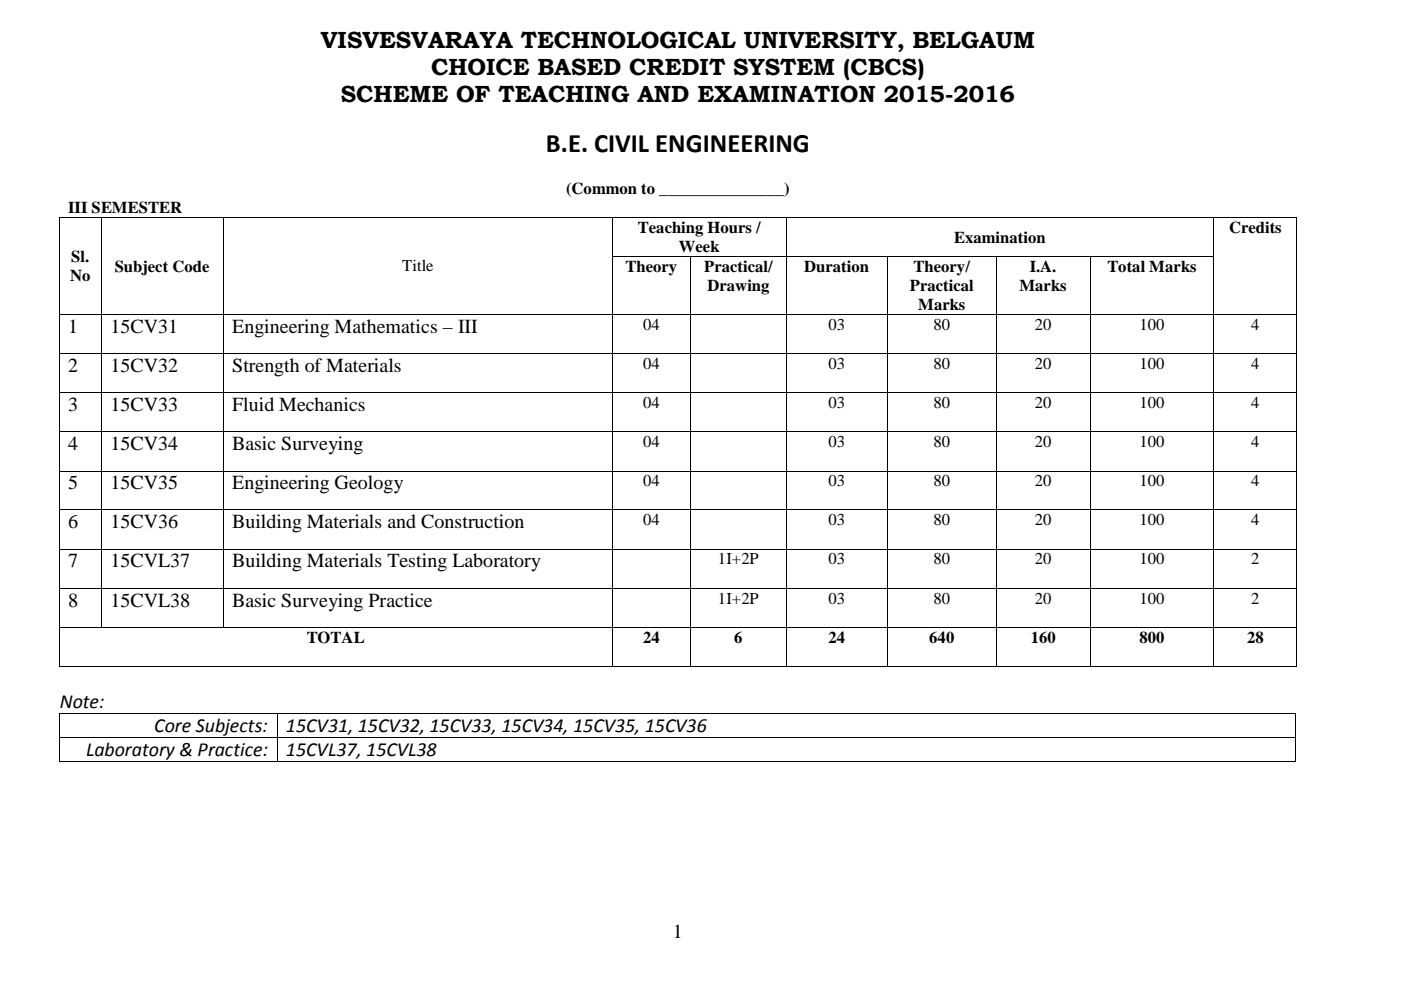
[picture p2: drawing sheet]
<svg xmlns="http://www.w3.org/2000/svg" width="297mm" height="210mm" viewBox="0 0 297 210" stroke-linecap="round" stroke-linejoin="round" font-family="sans-serif">
<defs><g id="words">
<text font-size="5.6" x="115.7" y="32.3">B.E. CIVIL ENGINEERING</text>
<g font-size="5">
<text x="68" y="10.2">VISVESVARAYA TECHNOLOGICAL UNIVERSITY, BELGAUM</text>
<text x="91.4" y="15.9">CHOICE BASED CREDIT SYSTEM (CBCS)</text>
<text x="72.3" y="21.7">SCHEME OF TEACHING AND EXAMINATION 2015-2016</text>
</g>
<g font-size="4.2">
<text x="14.4" y="70.6">1</text>
<text x="23.4" y="70.6">15CV31</text>
<text x="49.2" y="70.6">Engineering Mathematics – III</text>
<text x="14.4" y="78.9">2</text>
<text x="23.4" y="78.9">15CV32</text>
<text x="49.2" y="78.9">Strength of Materials</text>
<text x="14.4" y="87.2">3</text>
<text x="23.4" y="87.2">15CV33</text>
<text x="49.2" y="87.2">Fluid Mechanics</text>
<text x="14.4" y="95.5">4</text>
<text x="23.4" y="95.5">15CV34</text>
<text x="49.2" y="95.5">Basic Surveying</text>
<text x="14.4" y="103.8">5</text>
<text x="23.4" y="103.8">15CV35</text>
<text x="49.2" y="103.8">Engineering Geology</text>
<text x="14.4" y="112">6</text>
<text x="23.4" y="112">15CV36</text>
<text x="49.2" y="112">Building Materials and Construction</text>
<text x="14.4" y="120.3">7</text>
<text x="23.4" y="120.3">15CVL37</text>
<text x="49.2" y="120.3">Building Materials Testing Laboratory</text>
<text x="14.4" y="128.6">8</text>
<text x="23.4" y="128.6">15CVL38</text>
<text x="49.2" y="128.6">Basic Surveying Practice</text>
<text x="12.7" y="150.2">Note:</text>
<text x="32.7" y="155.3">Core Subjects:</text>
<text x="60.6" y="155.3">15CV31, 15CV32, 15CV33, 15CV34, 15CV35, 15CV36</text>
<text x="18.2" y="160.4">Laboratory &amp; Practice:</text>
<text x="60.6" y="160.4">15CVL37, 15CVL38</text>
<text x="142.7" y="198.8">1</text>
</g>
<g font-size="3.5">
<text x="120" y="41.1">(Common to _______________)</text>
<text x="14.5" y="45.2">III SEMESTER</text>
<text x="135.3" y="49.4">Teaching Hours /</text>
<text x="143.9" y="53.5">Week</text>
<text x="202.3" y="51.4">Examination</text>
<text x="260.6" y="49.4">Credits</text>
<text x="14.9" y="59.6">No</text>
<text x="15.1" y="55.6">Sl.</text>
<text x="24.3" y="57.6">Subject Code</text>
<text x="85.3" y="57.5">Title</text>
<text x="132.6" y="57.7">Theory</text>
<text x="149.3" y="57.7">Practical/</text>
<text x="170.5" y="57.7">Duration</text>
<text x="193.7" y="57.7">Theory/</text>
<text x="218.3" y="57.7">I.A.</text>
<text x="234.8" y="57.7">Total Marks</text>
<text x="150" y="61.8">Drawing</text>
<text x="192.9" y="61.8">Practical</text>
<text x="194.7" y="65.8">Marks</text>
<text x="216.2" y="61.8">Marks</text>
<text x="136.4" y="69.9">04</text>
<text x="175.6" y="69.9">03</text>
<text x="197.9" y="69.9">80</text>
<text x="219.4" y="69.9">20</text>
<text x="241.6" y="69.9">100</text>
<text x="265.3" y="69.9">4</text>
<text x="136.4" y="78.2">04</text>
<text x="175.6" y="78.2">03</text>
<text x="197.9" y="78.2">80</text>
<text x="219.4" y="78.2">20</text>
<text x="241.6" y="78.2">100</text>
<text x="265.3" y="78.2">4</text>
<text x="136.4" y="86.5">04</text>
<text x="175.6" y="86.5">03</text>
<text x="197.9" y="86.5">80</text>
<text x="219.4" y="86.5">20</text>
<text x="241.6" y="86.5">100</text>
<text x="265.3" y="86.5">4</text>
<text x="136.4" y="94.8">04</text>
<text x="175.6" y="94.8">03</text>
<text x="197.9" y="94.8">80</text>
<text x="219.4" y="94.8">20</text>
<text x="241.6" y="94.8">100</text>
<text x="265.3" y="94.8">4</text>
<text x="136.4" y="103.1">04</text>
<text x="175.6" y="103.1">03</text>
<text x="197.9" y="103.1">80</text>
<text x="219.4" y="103.1">20</text>
<text x="241.6" y="103.1">100</text>
<text x="265.3" y="103.1">4</text>
<text x="136.4" y="111.4">04</text>
<text x="175.6" y="111.4">03</text>
<text x="197.9" y="111.4">80</text>
<text x="219.4" y="111.4">20</text>
<text x="241.6" y="111.4">100</text>
<text x="265.3" y="111.4">4</text>
<text x="152.2" y="119.7">1I+2P</text>
<text x="175.6" y="119.7">03</text>
<text x="197.9" y="119.7">80</text>
<text x="219.4" y="119.7">20</text>
<text x="241.6" y="119.7">100</text>
<text x="265.3" y="119.7">2</text>
<text x="152.2" y="128">1I+2P</text>
<text x="175.6" y="128">03</text>
<text x="197.9" y="128">80</text>
<text x="219.4" y="128">20</text>
<text x="241.6" y="128">100</text>
<text x="265.3" y="128">2</text>
<text x="65" y="136.4">TOTAL</text>
<text x="136.4" y="136.4">24</text>
<text x="155.7" y="136.4">6</text>
<text x="175.6" y="136.4">24</text>
<text x="197" y="136.4">640</text>
<text x="218.5" y="136.4">160</text>
<text x="241.6" y="136.4">800</text>
<text x="264.4" y="136.4">28</text>
</g>
</g></defs>
<g fill="#000">
<path d="M12.4 46h.2v.1h-.2zM12.4 54.3h.2v.1h-.2zM21.4 46h.2v.1h-.2zM21.4 54.3h.2v.1h-.2zM47.2 46h.2v.1h-.2zM47.2 54.3h.2v.1h-.2zM129.8 46h.2v.1h-.2zM129.8 54.3h.2v.1h-.2zM146.3 54.3h.2v.1h-.2zM166.6 46h.2v.1h-.2zM166.6 54.3h.2v.1h-.2zM188.1 54.3h.2v.1h-.2z"/>
<path d="M211.1 54.3h.2v.1h-.2zM231.1 54.3h.1v.1h-.1zM257.3 46h.2v.1h-.2zM257.3 54.3h.2v.1h-.2zM274.9 46h.1v.1h-.1zM274.9 54.3h.1v.1h-.1zM12.4 66.6h.2v.2h-.2zM12.4 74.9h.2v.2h-.2zM21.4 66.6h.2v.2h-.2zM21.4 74.9h.2v.2h-.2zM47.2 66.6h.2v.2h-.2zM47.2 74.9h.2v.2h-.2z"/>
<path d="M129.8 66.6h.2v.2h-.2zM129.8 74.9h.2v.2h-.2zM146.3 66.6h.2v.2h-.2zM146.3 74.9h.2v.2h-.2zM166.6 66.6h.2v.2h-.2zM166.6 74.9h.2v.2h-.2zM188.1 66.6h.2v.2h-.2zM188.1 74.9h.2v.2h-.2zM211.1 66.6h.2v.2h-.2zM211.1 74.9h.2v.2h-.2zM231.1 66.6h.1v.2h-.1zM231.1 74.9h.1v.2h-.1z"/>
<path d="M257.3 66.6h.2v.2h-.2zM257.3 74.9h.2v.2h-.2zM274.9 66.6h.1v.2h-.1zM274.9 74.9h.1v.2h-.1zM12.4 83.2h.2v.2h-.2zM12.4 91.5h.2v.2h-.2zM12.4 99.8h.2v.1h-.2zM21.4 83.2h.2v.2h-.2zM21.4 91.5h.2v.2h-.2zM21.4 99.8h.2v.1h-.2zM47.2 83.2h.2v.2h-.2zM47.2 91.5h.2v.2h-.2z"/>
<path d="M47.2 99.8h.2v.1h-.2zM129.8 83.2h.2v.2h-.2zM129.8 91.5h.2v.2h-.2zM129.8 99.8h.2v.1h-.2zM146.3 83.2h.2v.2h-.2zM146.3 91.5h.2v.2h-.2zM146.3 99.8h.2v.1h-.2zM166.6 83.2h.2v.2h-.2zM166.6 91.5h.2v.2h-.2zM166.6 99.8h.2v.1h-.2zM188.1 83.2h.2v.2h-.2zM188.1 91.5h.2v.2h-.2z"/>
<path d="M188.1 99.8h.2v.1h-.2zM211.1 83.2h.2v.2h-.2zM211.1 91.5h.2v.2h-.2zM211.1 99.8h.2v.1h-.2zM231.1 83.2h.1v.2h-.1zM231.1 91.5h.1v.2h-.1zM231.1 99.8h.1v.1h-.1zM257.3 83.2h.2v.2h-.2zM257.3 91.5h.2v.2h-.2zM257.3 99.8h.2v.1h-.2zM274.9 83.2h.1v.2h-.1zM274.9 91.5h.1v.2h-.1z"/>
<path d="M274.9 99.8h.1v.1h-.1zM12.4 108h.2v.2h-.2zM12.4 116.3h.2v.2h-.2zM21.4 108h.2v.2h-.2zM21.4 116.3h.2v.2h-.2zM47.2 108h.2v.2h-.2zM47.2 116.3h.2v.2h-.2zM129.8 108h.2v.2h-.2zM129.8 116.3h.2v.2h-.2zM146.3 108h.2v.2h-.2zM146.3 116.3h.2v.2h-.2zM166.6 108h.2v.2h-.2z"/>
<path d="M166.6 116.3h.2v.2h-.2zM188.1 108h.2v.2h-.2zM188.1 116.3h.2v.2h-.2zM211.1 108h.2v.2h-.2zM211.1 116.3h.2v.2h-.2zM231.1 108h.1v.2h-.1zM231.1 116.3h.1v.2h-.1zM257.3 108h.2v.2h-.2zM257.3 116.3h.2v.2h-.2zM274.9 108h.1v.2h-.1zM274.9 116.3h.1v.2h-.1zM12.4 124.6h.2v.2h-.2z"/>
<path d="M12.4 132.9h.2v.2h-.2zM21.4 124.6h.2v.2h-.2zM21.4 132.9h.2v.2h-.2zM47.2 124.6h.2v.2h-.2zM47.2 132.9h.2v.2h-.2zM129.8 124.6h.2v.2h-.2zM129.8 132.9h.2v.2h-.2zM146.3 124.6h.2v.2h-.2zM146.3 132.9h.2v.2h-.2zM166.6 124.6h.2v.2h-.2zM166.6 132.9h.2v.2h-.2zM188.1 124.6h.2v.2h-.2z"/>
<path d="M188.1 132.9h.2v.2h-.2zM211.1 124.6h.2v.2h-.2zM211.1 132.9h.2v.2h-.2zM231.1 124.6h.1v.2h-.1zM231.1 132.9h.1v.2h-.1zM257.3 124.6h.2v.2h-.2zM257.3 132.9h.2v.2h-.2zM274.9 124.6h.1v.2h-.1zM274.9 132.9h.1v.2h-.1zM12.4 141.2h.2v.2h-.2zM12.6 151.2h.2v.1h-.2zM12.6 156.3h.2v.1h-.2z"/>
<path d="M58.7 151.2h.1v.1h-.1zM58.7 156.3h.1v.1h-.1zM129.8 141.2h.2v.2h-.2zM146.3 141.2h.2v.2h-.2zM166.6 141.2h.2v.2h-.2zM188.1 141.2h.2v.2h-.2zM211.1 141.2h.2v.2h-.2zM231.1 141.2h.1v.2h-.1zM257.3 141.2h.2v.2h-.2zM274.6 151.2h.1v.1h-.1zM274.6 156.3h.1v.1h-.1zM274.9 141.2h.1v.2h-.1z"/>
<path d="M12.6 161.4h.2v.1h-.2zM58.7 161.4h.1v.1h-.1zM274.6 161.4h.1v.1h-.1z"/>
</g>
<g fill="none" stroke="#000" stroke-width=".21">
<path d="M12.5 46.1v8.2M12.5 54.4v12.2M12.6 46.1h8.8M21.5 46.1v8.2M21.5 54.4v12.2M21.6 46.1h25.6M47.3 46.1v8.2M47.3 54.4v12.2M47.4 46.1h82.4M129.9 46.1v8.2M129.9 54.4v12.2M130 46.1h36.6"/>
<path d="M130 54.4h16.3M146.4 54.4v12.2M146.5 54.4h20.1M166.7 46.1v8.2M166.7 54.4v12.2M166.8 46.1h90.5M166.8 54.4h21.3M188.2 54.4v12.2M188.3 54.4h22.8M211.2 54.4v12.2M211.3 54.4h19.8M231.1 54.4v12.2"/>
<path d="M231.2 54.4h26.1M257.4 46.1v8.2M257.4 54.4v12.2M257.5 46.1h17.4M275 46.1v8.2M275 54.4v12.2M12.5 66.8v8.1M12.5 75.1v8.1M12.6 66.7h8.8M12.6 75h8.8M21.5 66.8v8.1M21.5 75.1v8.1"/>
<path d="M21.6 66.7h25.6M21.6 75h25.6M47.3 66.8v8.1M47.3 75.1v8.1M47.4 66.7h82.4M47.4 75h82.4M129.9 66.8v8.1M129.9 75.1v8.1M130 66.7h16.3M130 75h16.3M146.4 66.8v8.1M146.4 75.1v8.1"/>
<path d="M146.5 66.7h20.1M146.5 75h20.1M166.7 66.8v8.1M166.7 75.1v8.1M166.8 66.7h21.3M166.8 75h21.3M188.2 66.8v8.1M188.2 75.1v8.1M188.3 66.7h22.8M188.3 75h22.8M211.2 66.8v8.1M211.2 75.1v8.1"/>
<path d="M211.3 66.7h19.8M211.3 75h19.8M231.1 66.8v8.1M231.1 75.1v8.1M231.2 66.7h26.1M231.2 75h26.1M257.4 66.8v8.1M257.4 75.1v8.1M257.5 66.7h17.4M257.5 75h17.4M275 66.8v8.1M275 75.1v8.1"/>
<path d="M12.5 83.4v8.1M12.5 91.7v8.1M12.5 99.9v8.1M12.6 83.3h8.8M12.6 91.6h8.8M12.6 99.9h8.8M21.5 83.4v8.1M21.5 91.7v8.1M21.5 99.9v8.1M21.6 83.3h25.6M21.6 91.6h25.6M21.6 99.9h25.6"/>
<path d="M47.3 83.4v8.1M47.3 91.7v8.1M47.3 99.9v8.1M47.4 83.3h82.4M47.4 91.6h82.4M47.4 99.9h82.4M129.9 83.4v8.1M129.9 91.7v8.1M129.9 99.9v8.1M130 83.3h16.3M130 91.6h16.3M130 99.9h16.3"/>
<path d="M146.4 83.4v8.1M146.4 91.7v8.1M146.4 99.9v8.1M146.5 83.3h20.1M146.5 91.6h20.1M146.5 99.9h20.1M166.7 83.4v8.1M166.7 91.7v8.1M166.7 99.9v8.1M166.8 83.3h21.3M166.8 91.6h21.3M166.8 99.9h21.3"/>
<path d="M188.2 83.4v8.1M188.2 91.7v8.1M188.2 99.9v8.1M188.3 83.3h22.8M188.3 91.6h22.8M188.3 99.9h22.8M211.2 83.4v8.1M211.2 91.7v8.1M211.2 99.9v8.1M211.3 83.3h19.8M211.3 91.6h19.8M211.3 99.9h19.8"/>
<path d="M231.1 83.4v8.1M231.1 91.7v8.1M231.1 99.9v8.1M231.2 83.3h26.1M231.2 91.6h26.1M231.2 99.9h26.1M257.4 83.4v8.1M257.4 91.7v8.1M257.4 99.9v8.1M257.5 83.3h17.4M257.5 91.6h17.4M257.5 99.9h17.4"/>
<path d="M275 83.4v8.1M275 91.7v8.1M275 99.9v8.1M12.5 108.2v8.1M12.5 116.5v8.1M12.6 108.1h8.8M12.6 116.4h8.8M21.5 108.2v8.1M21.5 116.5v8.1M21.6 108.1h25.6M21.6 116.4h25.6M47.3 108.2v8.1"/>
<path d="M47.3 116.5v8.1M47.4 108.1h82.4M47.4 116.4h82.4M129.9 108.2v8.1M129.9 116.5v8.1M130 108.1h16.3M130 116.4h16.3M146.4 108.2v8.1M146.4 116.5v8.1M146.5 108.1h20.1M146.5 116.4h20.1M166.7 108.2v8.1"/>
<path d="M166.7 116.5v8.1M166.8 108.1h21.3M166.8 116.4h21.3M188.2 108.2v8.1M188.2 116.5v8.1M188.3 108.1h22.8M188.3 116.4h22.8M211.2 108.2v8.1M211.2 116.5v8.1M211.3 108.1h19.8M211.3 116.4h19.8M231.1 108.2v8.1"/>
<path d="M231.1 116.5v8.1M231.2 108.1h26.1M231.2 116.4h26.1M257.4 108.2v8.1M257.4 116.5v8.1M257.5 108.1h17.4M257.5 116.4h17.4M275 108.2v8.1M275 116.5v8.1M12.5 124.8v8.1M12.5 133.1v8.1M12.6 124.7h8.8"/>
<path d="M12.6 133h8.8M21.5 124.8v8.1M21.6 124.7h25.6M21.6 133h25.6M47.3 124.8v8.1M47.4 124.7h82.4M47.4 133h82.4M129.9 124.8v8.1M129.9 133.1v8.1M130 124.7h16.3M130 133h16.3M146.4 124.8v8.1"/>
<path d="M146.4 133.1v8.1M146.5 124.7h20.1M146.5 133h20.1M166.7 124.8v8.1M166.7 133.1v8.1M166.8 124.7h21.3M166.8 133h21.3M188.2 124.8v8.1M188.2 133.1v8.1M188.3 124.7h22.8M188.3 133h22.8M211.2 124.8v8.1"/>
<path d="M211.2 133.1v8.1M211.3 124.7h19.8M211.3 133h19.8M231.1 124.8v8.1M231.1 133.1v8.1M231.2 124.7h26.1M231.2 133h26.1M257.4 124.8v8.1M257.4 133.1v8.1M257.5 124.7h17.4M257.5 133h17.4M275 124.8v8.1"/>
<path d="M275 133.1v8.1M12.6 141.3h117.2M12.7 151.3v5M12.7 156.4v5M12.8 151.3h45.9M12.8 156.3h45.9M58.8 151.3v5M58.8 156.4v5M58.8 151.3h215.8M58.8 156.3h215.8M130 141.3h16.3M146.5 141.3h20.1"/>
<path d="M166.8 141.3h21.3M188.3 141.3h22.8M211.3 141.3h19.8M231.2 141.3h26.1M257.5 141.3h17.4M274.7 151.3v5M274.7 156.4v5M12.8 161.5h45.9M58.8 161.5h215.8"/>
</g>
<use href="#words"/>
</svg>
